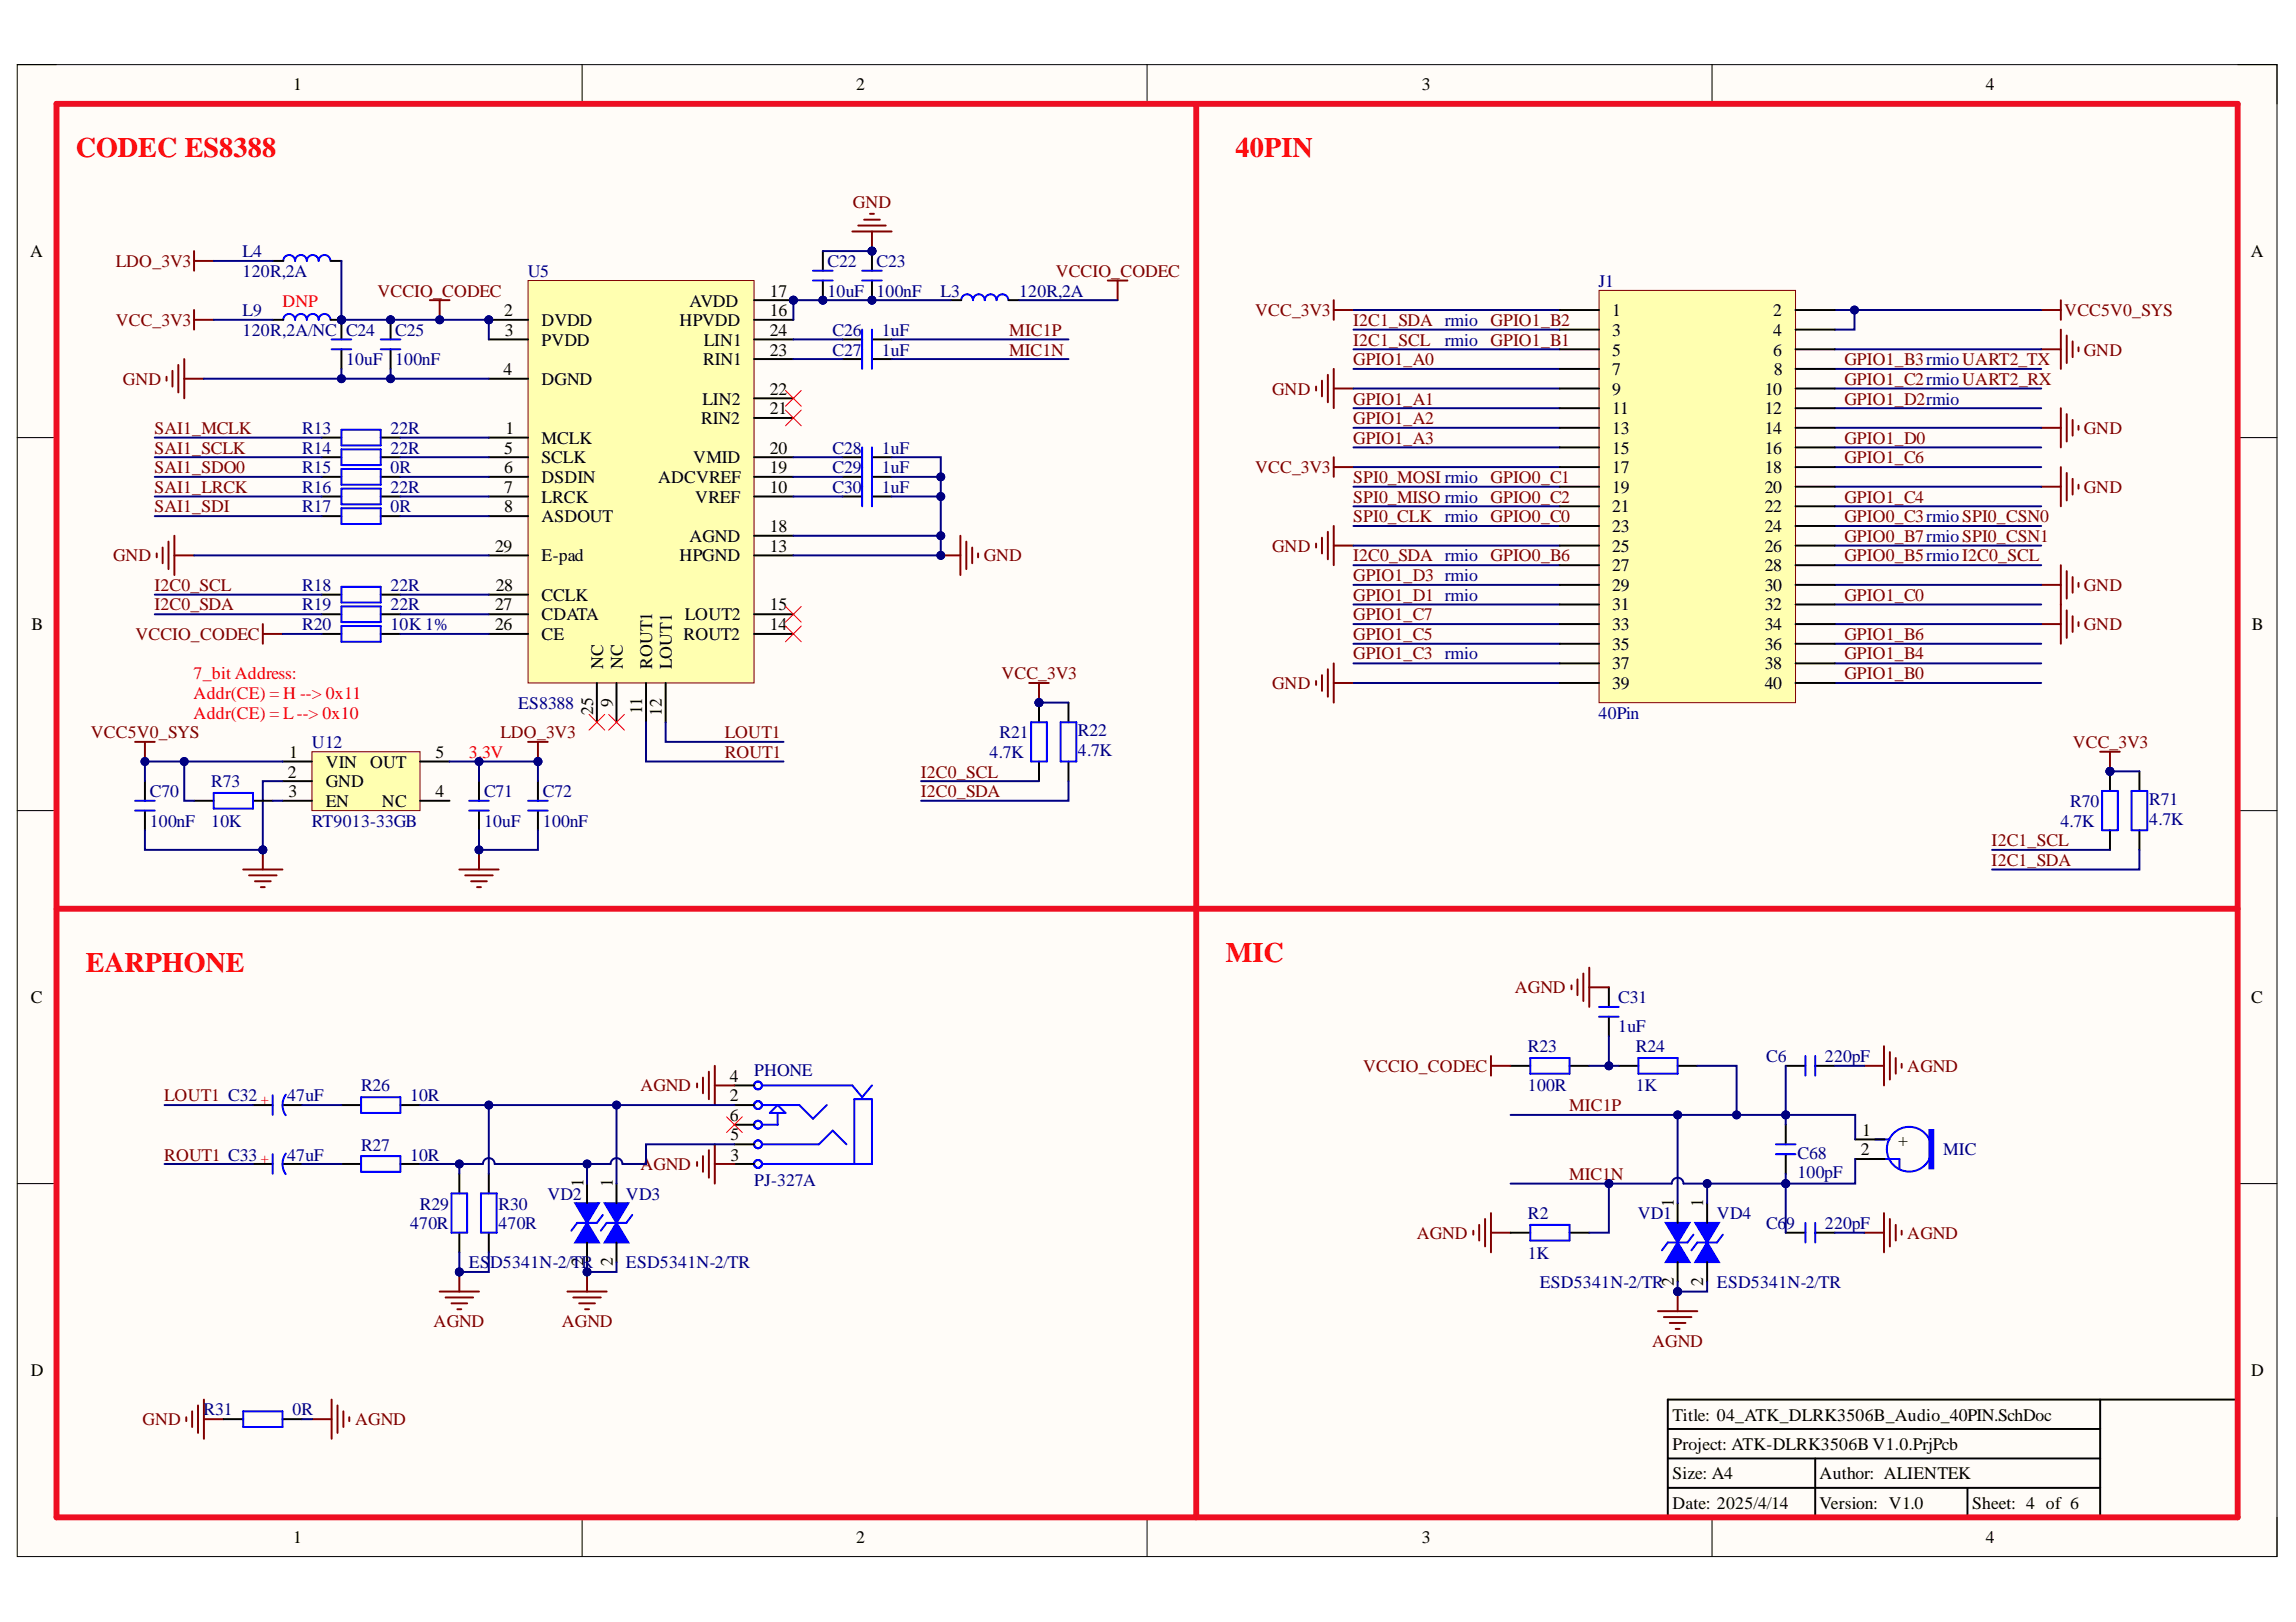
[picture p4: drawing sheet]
<svg xmlns="http://www.w3.org/2000/svg" width="297mm" height="210mm" viewBox="0 0 297 210" stroke-linecap="round" stroke-linejoin="round" font-family="sans-serif">
<defs><g id="words">
<g font-size="3.6" fill="#f00">
<text x="9.8" y="20.3">CODEC ES8388</text>
<text x="159.8" y="20.3">40PIN</text>
<text x="11.1" y="125.8">EARPHONE</text>
<text x="158.6" y="124.5">MIC</text>
</g>
<g font-size="2.3">
<text x="37.9" y="11.7">1</text>
<text x="110.8" y="11.7">2</text>
<text x="184" y="11.7">3</text>
<text x="256.9" y="11.7">4</text>
<text x="3.9" y="33.3">A</text>
<text x="291.2" y="33.3">A</text>
<text x="65.2" y="40.9">2</text>
<text x="89.2" y="39.7">AVDD</text>
<text x="99.6" y="40.9">16</text>
<text x="99.6" y="38.4">17</text>
<text x="208.6" y="40.9">1</text>
<text x="229.4" y="40.9">2</text>
<text x="65.3" y="43.5">3</text>
<text x="70.1" y="42.2">DVDD</text>
<text x="70.1" y="44.7">PVDD</text>
<text x="87.9" y="42.2">HPVDD</text>
<text x="91" y="47.3">RIN1</text>
<text x="91.1" y="44.7">LIN1</text>
<text x="99.6" y="46">23</text>
<text x="99.6" y="43.5">24</text>
<text x="208.6" y="43.5">3</text>
<text x="208.6" y="46">5</text>
<text x="229.4" y="43.5">4</text>
<text x="229.4" y="46">6</text>
<text x="65.2" y="48.5">4</text>
<text x="70.1" y="49.8">DGND</text>
<text x="90.9" y="52.3">LIN2</text>
<text x="99.6" y="53.6">21</text>
<text x="99.6" y="51.1">22</text>
<text x="208.6" y="48.5">7</text>
<text x="208.6" y="51.1">9</text>
<text x="208.6" y="53.6">11</text>
<text x="228.3" y="51.1">10</text>
<text x="228.3" y="53.6">12</text>
<text x="229.5" y="48.5">8</text>
<text x="65.2" y="58.7">5</text>
<text x="65.4" y="56.2">1</text>
<text x="70.1" y="60">SCLK</text>
<text x="70.1" y="57.4">MCLK</text>
<text x="89.7" y="60">VMID</text>
<text x="90.7" y="54.9">RIN2</text>
<text x="99.6" y="58.7">20</text>
<text x="208.6" y="56.2">13</text>
<text x="208.6" y="58.7">15</text>
<text x="228.3" y="56.2">14</text>
<text x="228.3" y="58.7">16</text>
<text x="65.2" y="61.2">6</text>
<text x="65.2" y="63.8">7</text>
<text x="70.1" y="62.5">DSDIN</text>
<text x="70.1" y="65">LRCK</text>
<text x="85.1" y="62.5">ADCVREF</text>
<text x="90" y="65">VREF</text>
<text x="99.6" y="63.8">10</text>
<text x="99.6" y="61.2">19</text>
<text x="208.6" y="61.2">17</text>
<text x="208.6" y="63.8">19</text>
<text x="228.3" y="61.2">18</text>
<text x="228.3" y="63.8">20</text>
<text x="64.1" y="71.4">29</text>
<text x="65.2" y="66.3">8</text>
<text x="70.1" y="67.6">ASDOUT</text>
<text x="89.2" y="70.1">AGND</text>
<text x="99.6" y="71.4">13</text>
<text x="99.6" y="68.8">18</text>
<text x="208.6" y="66.3">21</text>
<text x="208.6" y="68.8">23</text>
<text x="208.6" y="71.4">25</text>
<text x="228.3" y="66.3">22</text>
<text x="228.3" y="68.8">24</text>
<text x="228.3" y="71.4">26</text>
<text x="64.1" y="76.5">28</text>
<text x="70.1" y="77.7">CCLK</text>
<text x="70.1" y="72.6">E-pad</text>
<text x="87.9" y="72.6">HPGND</text>
<text x="208.6" y="73.9">27</text>
<text x="208.6" y="76.5">29</text>
<text x="228.3" y="73.9">28</text>
<text x="228.3" y="76.5">30</text>
<text x="4.1" y="81.5">B</text>
<text x="64.1" y="81.5">26</text>
<text x="64.1" y="79">27</text>
<text x="70.1" y="82.8">CE</text>
<text x="70.1" y="80.3">CDATA</text>
<text x="88.4" y="82.8">ROUT2</text>
<text x="88.6" y="80.3">LOUT2</text>
<text x="99.6" y="81.5">14</text>
<text x="99.6" y="79">15</text>
<text x="208.6" y="79">31</text>
<text x="208.6" y="81.5">33</text>
<text x="228.3" y="79">32</text>
<text x="228.3" y="81.5">34</text>
<text x="291.3" y="81.5">B</text>
<text x="78" y="86.6" transform="rotate(-90 78 86.6)">NC</text>
<text x="80.6" y="86.6" transform="rotate(-90 80.6 86.6)">NC</text>
<text x="84.4" y="86.6" transform="rotate(-90 84.4 86.6)">ROUT1</text>
<text x="86.9" y="86.6" transform="rotate(-90 86.9 86.6)">LOUT1</text>
<text x="208.6" y="84.1">35</text>
<text x="208.6" y="86.6">37</text>
<text x="208.6" y="89.2">39</text>
<text x="228.3" y="84.1">36</text>
<text x="228.3" y="86.6">38</text>
<text x="228.3" y="89.2">40</text>
<text x="76.7" y="92.5" transform="rotate(-90 76.7 92.5)">25</text>
<text x="79.3" y="91.5" transform="rotate(-90 79.3 91.5)">9</text>
<text x="83.1" y="92.4" transform="rotate(-90 83.1 92.4)">11</text>
<text x="85.6" y="92.6" transform="rotate(-90 85.6 92.6)">12</text>
<text x="37.2" y="100.6">2</text>
<text x="37.4" y="98.1">1</text>
<text x="42.1" y="99.4">VIN</text>
<text x="42.1" y="101.9">GND</text>
<text x="47.9" y="99.4">OUT</text>
<text x="56.4" y="98.1">5</text>
<text x="37.3" y="103.2">3</text>
<text x="42.1" y="104.4">EN</text>
<text x="49.4" y="104.4">NC</text>
<text x="56.4" y="103.2">4</text>
<text x="4" y="129.8">C</text>
<text x="291.3" y="129.8">C</text>
<text x="94.4" y="142.5">2</text>
<text x="94.4" y="140">4</text>
<text x="94.4" y="145">6</text>
<text x="94.5" y="147.6">5</text>
<text x="240.7" y="149.5">2</text>
<text x="240.9" y="147">1</text>
<text x="245.6" y="148.2">+</text>
<text x="75.5" y="153.7" transform="rotate(-90 75.5 153.7)">1</text>
<text x="79.3" y="153.7" transform="rotate(-90 79.3 153.7)">1</text>
<text x="94.5" y="150.2">3</text>
<text x="216.5" y="156.2" transform="rotate(-90 216.5 156.2)">1</text>
<text x="220.3" y="156.2" transform="rotate(-90 220.3 156.2)">1</text>
<text x="75.5" y="163.9" transform="rotate(-90 75.5 163.9)">2</text>
<text x="79.3" y="163.9" transform="rotate(-90 79.3 163.9)">2</text>
<text x="216.5" y="166.4" transform="rotate(-90 216.5 166.4)">2</text>
<text x="220.3" y="166.4" transform="rotate(-90 220.3 166.4)">2</text>
<text x="4" y="178.1">D</text>
<text x="291.3" y="178.1">D</text>
<text x="216.4" y="183.8">Title: 04_ATK_DLRK3506B_Audio_40PIN.SchDoc</text>
<text x="216.4" y="191.5">Size: A4</text>
<text x="216.4" y="187.7">Project: ATK-DLRK3506B V1.0.PrjPcb</text>
<text x="235.4" y="191.5">Author: ALIENTEK</text>
<text x="216.4" y="195.3">Date: 2025/4/14</text>
<text x="235.4" y="195.3">Version: V1.0</text>
<text x="255.1" y="195.3">Sheet: 4 of 6</text>
<text x="37.9" y="199.7">1</text>
<text x="110.8" y="199.7">2</text>
<text x="184" y="199.7">3</text>
<text x="256.9" y="199.7">4</text>
</g>
<g font-size="2.3" fill="#800000">
<text x="110.3" y="26.9">GND</text>
<text x="15" y="34.6">LDO_3V3</text>
<text x="136.6" y="35.9">VCCIO_CODEC</text>
<text x="48.8" y="38.4">VCCIO_CODEC</text>
<text x="162.4" y="40.9">VCC_3V3</text>
<text x="267.1" y="40.9">VCC5V0_SYS</text>
<text x="15" y="42.2">VCC_3V3</text>
<text x="130.6" y="43.5">MIC1P</text>
<text x="130.6" y="46">MIC1N</text>
<text x="175.1" y="42.2">I2C1_SDA rmio</text>
<text x="175.1" y="44.7">I2C1_SCL</text>
<text x="175.1" y="47.3">GPIO1_A0</text>
<text x="192.8" y="42.2">GPIO1_B2</text>
<text x="192.8" y="44.7">GPIO1_B1</text>
<text x="238.6" y="47.3">GPIO1_B3rmioUART2_TX</text>
<text x="269.6" y="46">GND</text>
<text x="15.9" y="49.8">GND</text>
<text x="164.6" y="51.1">GND</text>
<text x="175.1" y="52.3">GPIO1_A1</text>
<text x="238.6" y="52.3">GPIO1_D2rmio</text>
<text x="238.6" y="49.8">GPIO1_C2rmioUART2_RX</text>
<text x="20" y="56.2">SAI1_MCLK</text>
<text x="20" y="58.7">SAI1_SCLK</text>
<text x="175.1" y="54.9">GPIO1_A2</text>
<text x="175.1" y="57.4">GPIO1_A3</text>
<text x="238.6" y="57.4">GPIO1_D0</text>
<text x="238.6" y="60">GPIO1_C6</text>
<text x="269.6" y="56.2">GND</text>
<text x="20" y="63.8">SAI1_LRCK</text>
<text x="20" y="61.2">SAI1_SDO0</text>
<text x="162.4" y="61.2">VCC_3V3</text>
<text x="175.1" y="65">SPI0_MISO rmio</text>
<text x="175.1" y="62.5">SPI0_MOSI rmio</text>
<text x="192.8" y="62.5">GPIO0_C1</text>
<text x="192.8" y="65">GPIO0_C2</text>
<text x="238.6" y="65">GPIO1_C4</text>
<text x="269.6" y="63.8">GND</text>
<text x="20" y="66.3">SAI1_SDI</text>
<text x="164.6" y="71.4">GND</text>
<text x="175.1" y="67.6">SPI0_CLK</text>
<text x="192.8" y="67.6">GPIO0_C0</text>
<text x="238.6" y="70.1">GPIO0_B7rmioSPI0_CSN1</text>
<text x="238.6" y="67.6">GPIO0_C3rmioSPI0_CSN0</text>
<text x="14.6" y="72.6">GND</text>
<text x="20" y="76.5">I2C0_SCL</text>
<text x="127.3" y="72.6">GND</text>
<text x="175.1" y="72.6">I2C0_SDA rmio</text>
<text x="175.1" y="75.2">GPIO1_D3 rmio</text>
<text x="175.1" y="77.7">GPIO1_D1 rmio</text>
<text x="192.8" y="72.6">GPIO0_B6</text>
<text x="238.6" y="77.7">GPIO1_C0</text>
<text x="238.6" y="72.6">GPIO0_B5rmioI2C0_SCL</text>
<text x="269.6" y="76.5">GND</text>
<text x="17.5" y="82.8">VCCIO_CODEC</text>
<text x="20" y="79">I2C0_SDA</text>
<text x="175.1" y="80.3">GPIO1_C7</text>
<text x="175.1" y="82.8">GPIO1_C5</text>
<text x="238.6" y="82.8">GPIO1_B6</text>
<text x="269.6" y="81.5">GND</text>
<text x="129.6" y="87.9">VCC_3V3</text>
<text x="164.6" y="89.2">GND</text>
<text x="175.1" y="85.3">GPIO1_C3 rmio</text>
<text x="238.6" y="85.3">GPIO1_B4</text>
<text x="238.6" y="87.9">GPIO1_B0</text>
<text x="11.8" y="95.6">VCC5V0_SYS</text>
<text x="64.7" y="95.6">LDO_3V3</text>
<text x="93.8" y="95.6">LOUT1</text>
<text x="93.8" y="98.1">ROUT1</text>
<text x="119.1" y="100.6">I2C0_SCL</text>
<text x="268.2" y="96.8">VCC_3V3</text>
<text x="119.1" y="103.2">I2C0_SDA</text>
<text x="257.7" y="109.5">I2C1_SCL</text>
<text x="257.7" y="112.1">I2C1_SDA</text>
<text x="196" y="128.5">AGND</text>
<text x="21.2" y="142.5">LOUT1 C32</text>
<text x="82.8" y="141.2">AGND</text>
<text x="176.3" y="138.7">VCCIO_CODEC</text>
<text x="203" y="143.8">MIC1P</text>
<text x="246.8" y="138.7">AGND</text>
<text x="21.2" y="150.2">ROUT1 C33</text>
<text x="82.8" y="151.5">AGND</text>
<text x="203" y="152.7">MIC1N</text>
<text x="183.3" y="160.3">AGND</text>
<text x="246.8" y="160.3">AGND</text>
<text x="56.1" y="171.8">AGND</text>
<text x="72.7" y="171.8">AGND</text>
<text x="213.7" y="174.3">AGND</text>
<text x="18.4" y="184.4">GND</text>
<text x="45.9" y="184.4">AGND</text>
</g>
<g font-size="2.3" fill="#000080">
<text x="31.4" y="33.3">L4</text>
<text x="31.4" y="35.9">120R,2A</text>
<text x="68.3" y="35.9">U5</text>
<text x="107" y="34.6">C22</text>
<text x="113.4" y="34.6">C23</text>
<text x="31.4" y="40.9">L9</text>
<text x="107" y="38.4">10uF</text>
<text x="113.4" y="38.4">100nF</text>
<text x="121.7" y="38.4">L3</text>
<text x="131.8" y="38.4">120R,2A</text>
<text x="206.8" y="37.1">J1</text>
<text x="31.4" y="43.5">120R,2A/NC</text>
<text x="44.8" y="43.5">C24</text>
<text x="44.8" y="47.3">10uF</text>
<text x="51.1" y="43.5">C25</text>
<text x="51.1" y="47.3">100nF</text>
<text x="107.7" y="43.5">C26</text>
<text x="107.7" y="46">C27</text>
<text x="114.1" y="43.5">1uF</text>
<text x="114.1" y="46">1uF</text>
<text x="186.9" y="44.7">rmio</text>
<text x="39.1" y="56.2">R13</text>
<text x="39.1" y="58.7">R14</text>
<text x="50.5" y="56.2">22R</text>
<text x="50.5" y="58.7">22R</text>
<text x="107.7" y="58.7">C28</text>
<text x="114.1" y="58.7">1uF</text>
<text x="39.1" y="61.2">R15</text>
<text x="39.1" y="63.8">R16</text>
<text x="50.5" y="61.2">0R</text>
<text x="50.5" y="63.8">22R</text>
<text x="107.7" y="61.2">C29</text>
<text x="107.7" y="63.8">C30</text>
<text x="114.1" y="61.2">1uF</text>
<text x="114.1" y="63.8">1uF</text>
<text x="39.1" y="66.3">R17</text>
<text x="50.5" y="66.3">0R</text>
<text x="186.9" y="67.6">rmio</text>
<text x="39.1" y="76.5">R18</text>
<text x="50.5" y="76.5">22R</text>
<text x="39.1" y="79">R19</text>
<text x="39.1" y="81.5">R20</text>
<text x="50.5" y="79">22R</text>
<text x="50.5" y="81.5">10K 1%</text>
<text x="67" y="91.8">ES8388</text>
<text x="129.3" y="95.6">R21</text>
<text x="139.5" y="95.3">R22</text>
<text x="206.8" y="93">40Pin</text>
<text x="27.3" y="101.9">R73</text>
<text x="40.4" y="96.8">U12</text>
<text x="128" y="98.1">4.7K</text>
<text x="139.5" y="97.8">4.7K</text>
<text x="19.4" y="103.2">C70</text>
<text x="19.4" y="107">100nF</text>
<text x="27.3" y="107">10K</text>
<text x="40.4" y="107">RT9013-33GB</text>
<text x="62.6" y="103.2">C71</text>
<text x="62.6" y="107">10uF</text>
<text x="70.2" y="103.2">C72</text>
<text x="70.2" y="107">100nF</text>
<text x="266.6" y="107">4.7K</text>
<text x="267.8" y="104.4">R70</text>
<text x="278.1" y="104.2">R71</text>
<text x="278.1" y="106.7">4.7K</text>
<text x="209.3" y="129.8">C31</text>
<text x="197.7" y="136.2">R23</text>
<text x="209.3" y="133.6">1uF</text>
<text x="211.6" y="136.2">R24</text>
<text x="228.5" y="137.4">C6</text>
<text x="236.1" y="137.4">220pF</text>
<text x="37.1" y="142.5">47uF</text>
<text x="46.7" y="141.2">R26</text>
<text x="53.1" y="142.5">10R</text>
<text x="97.6" y="139.2">PHONE</text>
<text x="197.7" y="141.2">100R</text>
<text x="211.6" y="141.2">1K</text>
<text x="46.7" y="148.9">R27</text>
<text x="232.5" y="149.9">C68</text>
<text x="251.4" y="149.5">MIC</text>
<text x="37.1" y="150.2">47uF</text>
<text x="53.1" y="150.2">10R</text>
<text x="70.8" y="155.3">VD2</text>
<text x="81" y="155.3">VD3</text>
<text x="97.6" y="153.5">PJ-327A</text>
<text x="232.5" y="152.5">100pF</text>
<text x="53.1" y="159.1">470R</text>
<text x="54.3" y="156.5">R29</text>
<text x="64.5" y="156.5">R30</text>
<text x="64.5" y="159.1">470R</text>
<text x="197.7" y="157.8">R2</text>
<text x="211.9" y="157.8">VD1</text>
<text x="222.1" y="157.8">VD4</text>
<text x="228.5" y="159.1">C6</text>
<text x="231.1" y="159.1">9</text>
<text x="236.1" y="159.1">220pF</text>
<text x="60.7" y="164.1">ESD5341N-2/TR</text>
<text x="81" y="164.1">ESD5341N-2/TR</text>
<text x="197.7" y="162.9">1K</text>
<text x="199.2" y="166.7">ESD5341N-2/TR</text>
<text x="222.1" y="166.7">ESD5341N-2/TR</text>
<text x="26.3" y="183.2">R31</text>
<text x="37.8" y="183.2">0R</text>
</g>
<g font-size="2.3" fill="#f00">
<text x="36.6" y="39.7">DNP</text>
<text x="25" y="87.9">7_bit Address:</text>
<text x="25" y="90.5">Addr(CE) = H --&gt; 0x11</text>
<text x="25" y="93">Addr(CE) = L--&gt; 0x10</text>
<text x="60.7" y="98.1">3.3V</text>
</g>
<g font-size="1.9" fill="#f00">
<text x="33.8" y="142.9">+</text>
<text x="33.8" y="150.5">+</text>
</g>
</g></defs>
<path d="M2.2 8.4h292.4v193h-292.4z" fill-rule="evenodd" fill="#fffcf8"/>
<path d="M2.2 8.4h292.4v193h-292.4z" fill="none" stroke="#000" stroke-width=".13"/>
<path d="M7.3 13.4h282.2v183h-282.2z" fill-rule="evenodd" fill="#fffcf8"/>
<g fill="none" stroke="#000" stroke-width=".13">
<path d="M2.2 8.4h5.1M7.3 13.4h282.2v183h-282.2zM75.3 8.4v5M148.4 8.4v5M221.5 8.4v5M289.5 8.4h5.1v5M2.2 56.6h5.1M289.5 56.6h5.1M2.2 104.9h5.1M289.5 104.9h5.1M2.2 153.2h5.1M289.5 153.2h5.1"/>
<path d="M75.3 196.4v5M148.4 196.4v5M221.5 196.4v5M294.6 196.4v5"/>
</g>
<path d="M215.8 181.1h73.7v15.3h-73.7zM215.8 188.7h55.9M215.8 192.5h55.9M215.8 184.9h55.9M234.8 188.7v7.7M254.5 192.5v3.9M271.7 181.1v15.3" fill="none" stroke="#000" stroke-width=".25"/>
<path d="M7.3 13.4h282.2v183h-282.2zM7.3 117.6h282.2" fill="none" stroke="#ee0e22" stroke-width=".76"/>
<path d="M24.1 183.4v.5M24.9 182.6v2.1M25.6 181.9v3.5M26.4 183.7h2.5M26.4 181.1v5.1M40.4 183.7h2.5M42.9 181.1v5.1M43.7 181.9v3.5M44.4 182.6v2.1M45.2 183.4v.5" fill="none" stroke="#800000" stroke-width=".25"/>
<circle cx="63.2" cy="41.4" r=".51" fill="#000080"/>
<circle cx="63.2" cy="41.4" r=".51" fill="none" stroke="#000080" stroke-width=".13"/>
<circle cx="102.6" cy="38.8" r=".51" fill="#000080"/>
<circle cx="102.6" cy="38.8" r=".51" fill="none" stroke="#000080" stroke-width=".13"/>
<path d="M68.3 36.3h29.3v52.1h-29.3z" fill-rule="evenodd" fill="#ffffb0"/>
<path d="M68.3 36.3h29.3v52.1h-29.3z" fill="none" stroke="#800000" stroke-width=".13"/>
<path d="M63.2 41.4h5.1" fill="none" stroke="#000" stroke-width=".25"/>
<circle cx="63.2" cy="41.4" r=".51" fill="#000080"/>
<circle cx="63.2" cy="41.4" r=".51" fill="none" stroke="#000080" stroke-width=".13"/>
<g fill="none" stroke="#000" stroke-width=".25">
<path d="M97.6 38.8h5M63.2 43.9h5.1M63.2 49h5.1M63.2 59.2h5.1M97.6 41.4h5M63.2 61.7h5.1M63.2 64.3h5.1M63.2 66.8h5.1M97.6 64.3h5M97.6 71.9h5M97.6 79.5h5M79.8 88.4v5.1"/>
<path d="M83.6 88.4v5.1M86.1 88.4v5.1M97.6 82h5"/>
</g>
<circle cx="102.6" cy="38.8" r=".51" fill="#000080"/>
<circle cx="102.6" cy="38.8" r=".51" fill="none" stroke="#000080" stroke-width=".13"/>
<g fill="none" stroke="#000" stroke-width=".25">
<path d="M35.3 33.8h1.3M42.8 33.8h1.4M63.2 56.6h5.1M97.6 59.2h5M97.6 54.1h5M97.6 51.5h5M97.6 46.5h5M97.6 43.9h5M63.2 79.5h5.1M63.2 77h5.1M63.2 71.9h5.1M97.6 69.3h5"/>
<path d="M97.6 61.7h5M63.2 82h5.1M77.2 88.4v5.1"/>
</g>
<path d="M36.6 33.8a.76 .76 0 0 1 .8-.8 .76 .76 0 0 1 .8 .8 .76 .76 0 0 1 .7-.8 .76 .76 0 0 1 .8 .8 .76 .76 0 0 1 .8-.8 .76 .76 0 0 1 .7 .8 .76 .76 0 0 1 .8-.8 .76 .76 0 0 1 .7 .8" fill="none" stroke="#00f" stroke-width=".25"/>
<g fill="none" stroke="#800000" stroke-width=".25">
<path d="M21.5 48.8v.5M22.3 48v2M23.1 47.2v3.6M23.8 46.5v5M23.8 49h2.6M20.3 71.6v.5M21 70.9v2M21.8 70.1v3.5M22.6 69.3v5.1M22.6 71.9h2.5M121.7 71.9h2.5M124.2 69.3v5.1"/>
<path d="M125 70.1v3.5M125.8 70.9v2M126.5 71.6v.5"/>
</g>
<path d="M76.2 92.4l2 2.1M78.2 92.4l-2 2.1M78.7 92.4l2.1 2.1M80.8 92.4l-2.1 2.1" fill="none" stroke="#f00" stroke-width=".13"/>
<circle cx="121.7" cy="71.9" r=".51" fill="#000080"/>
<circle cx="121.7" cy="71.9" r=".51" fill="none" stroke="#000080" stroke-width=".13"/>
<path d="M110.3 30h5.1M111 29.2h3.6M111.8 28.4h2M112.6 27.7h.5M112.8 30v2.5" fill="none" stroke="#800000" stroke-width=".25"/>
<circle cx="112.8" cy="32.5" r=".51" fill="#000080"/>
<circle cx="112.8" cy="32.5" r=".51" fill="none" stroke="#000080" stroke-width=".13"/>
<path d="M124.4 38.8a.76 .76 0 0 1 .7-.7 .76 .76 0 0 1 .8 .7 .76 .76 0 0 1 .7-.7 .76 .76 0 0 1 .8 .7 .76 .76 0 0 1 .8-.7 .76 .76 0 0 1 .7 .7 .76 .76 0 0 1 .8-.7 .76 .76 0 0 1 .8 .7" fill="none" stroke="#00f" stroke-width=".25"/>
<path d="M123 38.8h1.4M130.5 38.8h1.4" fill="none" stroke="#000" stroke-width=".25"/>
<path d="M75.9 158.3l1.6 2.5h-3.1z" fill="#00f"/>
<path d="M75.9 158.3l1.6 2.5h-3.1zM78 157.2l-.8 1.1h-2.5l-.8 1" fill="none" stroke="#00f" stroke-width=".25"/>
<path d="M74.4 155.7h3.1l-1.6 2.6z" fill="#00f"/>
<path d="M35.3 141.7v2.6M35.3 149.4v2.5M37 141.7a2.28 2.28 0 0 0 0 2.6M37 149.3a2.28 2.28 0 0 0 0 2.6M74.4 155.7h3.1l-1.6 2.6z" fill="none" stroke="#00f" stroke-width=".25"/>
<path d="M32.7 143h2.6M32.7 150.6h2.6M36.5 143h2.6M36.5 150.6h2.6M75.9 153.2v2.5M75.9 160.8v2.5" fill="none" stroke="#000" stroke-width=".25"/>
<path d="M79.8 158.3l1.5 2.5h-3.1z" fill="#00f"/>
<path d="M79.8 158.3l1.5 2.5h-3.1zM81.8 157.2l-.8 1.1h-2.5l-.8 1" fill="none" stroke="#00f" stroke-width=".25"/>
<path d="M78.2 155.7h3.1l-1.5 2.6z" fill="#00f"/>
<path d="M78.2 155.7h3.1l-1.5 2.6z" fill="none" stroke="#00f" stroke-width=".25"/>
<path d="M79.8 153.2v2.5M79.8 160.8v2.5" fill="none" stroke="#000" stroke-width=".25"/>
<path d="M25.1 40.1v2.6M25.1 41.4h2.5" fill="none" stroke="#800000" stroke-width=".25"/>
<circle cx="50.5" cy="41.4" r=".51" fill="#000080"/>
<circle cx="50.5" cy="41.4" r=".51" fill="none" stroke="#000080" stroke-width=".13"/>
<path d="M50.5 41.4v2.5" fill="none" stroke="#000" stroke-width=".25"/>
<circle cx="50.5" cy="41.4" r=".51" fill="#000080"/>
<circle cx="50.5" cy="41.4" r=".51" fill="none" stroke="#000080" stroke-width=".13"/>
<path d="M50.5 45.2v2.5" fill="none" stroke="#000" stroke-width=".25"/>
<path d="M49.3 45.2h2.5M49.3 43.9h2.5" fill="none" stroke="#00f" stroke-width=".25"/>
<circle cx="44.2" cy="41.4" r=".51" fill="#000080"/>
<circle cx="44.2" cy="41.4" r=".51" fill="none" stroke="#000080" stroke-width=".13"/>
<path d="M44.2 41.4v2.5" fill="none" stroke="#000" stroke-width=".25"/>
<circle cx="44.2" cy="41.4" r=".51" fill="#000080"/>
<circle cx="44.2" cy="41.4" r=".51" fill="none" stroke="#000080" stroke-width=".13"/>
<g fill="none" stroke="#000" stroke-width=".25">
<path d="M41.6 56.6h2.6M41.6 59.2h2.6M44.2 45.2v2.5M49.3 56.6h2.5M49.3 59.2h2.5M41.6 61.7h2.6M41.6 64.3h2.6M41.6 66.8h2.6M41.6 77h2.6M41.6 79.5h2.6M49.3 61.7h2.5M49.3 64.3h2.5"/>
<path d="M49.3 66.8h2.5M49.3 77h2.5M49.3 79.5h2.5M41.6 82h2.6M49.3 82h2.5"/>
</g>
<path d="M42.9 45.2h2.5M42.9 43.9h2.5M44.2 55.6h5.1v2h-5.1zM44.2 58.2h5.1v2h-5.1zM44.2 60.7h5.1v2h-5.1zM44.2 63.2h5.1v2.1h-5.1zM44.2 65.8h5.1v2h-5.1zM44.2 75.9h5.1v2.1h-5.1zM44.2 78.5h5.1v2h-5.1zM44.2 81h5.1v2.1h-5.1z" fill="none" stroke="#00f" stroke-width=".25"/>
<circle cx="106.5" cy="38.8" r=".51" fill="#000080"/>
<circle cx="106.5" cy="38.8" r=".51" fill="none" stroke="#000080" stroke-width=".13"/>
<path d="M106.5 32.5v2.5M106.5 36.3v2.5" fill="none" stroke="#000" stroke-width=".25"/>
<circle cx="106.5" cy="38.8" r=".51" fill="#000080"/>
<circle cx="106.5" cy="38.8" r=".51" fill="none" stroke="#000080" stroke-width=".13"/>
<path d="M105.2 36.3h2.5M105.2 35h2.5" fill="none" stroke="#00f" stroke-width=".25"/>
<circle cx="112.8" cy="32.5" r=".51" fill="#000080"/>
<circle cx="112.8" cy="32.5" r=".51" fill="none" stroke="#000080" stroke-width=".13"/>
<circle cx="112.8" cy="38.8" r=".51" fill="#000080"/>
<circle cx="112.8" cy="38.8" r=".51" fill="none" stroke="#000080" stroke-width=".13"/>
<path d="M112.8 32.5v2.5" fill="none" stroke="#000" stroke-width=".25"/>
<circle cx="112.8" cy="32.5" r=".51" fill="#000080"/>
<circle cx="112.8" cy="32.5" r=".51" fill="none" stroke="#000080" stroke-width=".13"/>
<path d="M112.8 36.3v2.5" fill="none" stroke="#000" stroke-width=".25"/>
<circle cx="112.8" cy="38.8" r=".51" fill="#000080"/>
<circle cx="112.8" cy="38.8" r=".51" fill="none" stroke="#000080" stroke-width=".13"/>
<path d="M111.5 36.3h2.6M111.5 35h2.6M111.5 42.7v5M111.5 57.9v7.6M112.8 42.7v5M112.8 57.9v7.6M46.7 142h5.1v2h-5.1zM46.7 149.6h5.1v2h-5.1zM58.4 154.4h2v5.1h-2zM62.2 154.4h2.1v5.1h-2.1zM31.5 182.6h5v2.1h-5z" fill="none" stroke="#00f" stroke-width=".25"/>
<g fill="none" stroke="#000" stroke-width=".25">
<path d="M109 43.9h2.5M109 46.5h2.5M109 59.2h2.5M112.8 43.9h2.6M112.8 46.5h2.6M112.8 59.2h2.6M109 61.7h2.5M109 64.3h2.5M112.8 61.7h2.6M112.8 64.3h2.6M44.2 143h2.5M44.2 150.6h2.5"/>
<path d="M51.8 143h2.5M51.8 150.6h2.5M59.4 151.9v2.5M59.4 159.5v2.6M63.2 151.9v2.5M63.2 159.5v2.6M28.9 183.7h2.6M36.5 183.7h2.6"/>
</g>
<path d="M55.6 38.8h2.6M56.9 38.8v2.6" fill="none" stroke="#800000" stroke-width=".25"/>
<circle cx="56.9" cy="41.4" r=".51" fill="#000080"/>
<circle cx="56.9" cy="41.4" r=".51" fill="none" stroke="#000080" stroke-width=".13"/>
<g fill="none" stroke="#800000" stroke-width=".25">
<path d="M172.5 38.8v2.6M266.6 38.9v2.5M170.3 50v.5M171 49.3v2M171.8 48.5v3.6M172.5 40.1h2.6M172.5 47.7v5.1M172.5 59.2v2.5M172.5 50.3h2.6M264.1 40.1h2.5M264.1 55.4h2.5M264.1 45.2h2.5"/>
<path d="M266.6 42.7v5M266.6 52.8v5.1M267.4 43.4v3.6M267.4 53.6v3.5M268.1 44.2v2M268.1 54.3v2.1M268.9 45v.5M268.9 55.1v.5M170.3 70.3v.6M171 69.6v2M171.8 68.8v3.6M172.5 68.1v5"/>
<path d="M172.5 60.4h2.6M172.5 70.6h2.6M264.1 63h2.5M264.1 75.7h2.5M266.6 60.4v5.1M266.6 73.1v10.2M267.4 61.2v3.6M267.4 73.9v3.6M267.4 79v3.5M268.1 62v2M268.1 74.7v2M268.1 79.7v2.1"/>
<path d="M268.9 62.7v.5M268.9 75.4v.5M34 80.8v2.5M34 82h2.5M170.3 88.1v.5M171 87.4v2M171.8 86.6v3.6M172.5 85.8v5.1M172.5 88.4h2.6M264.1 80.8h2.5M268.9 80.5v.5"/>
</g>
<path d="M101.6 50.5l2.1 2.1M101.6 53.1l2.1 2M103.7 50.5l-2.1 2.1M103.7 53.1l-2.1 2M101.6 78.5l2.1 2M103.7 78.5l-2.1 2M101.6 81l2.1 2.1M103.7 81l-2.1 2.1" fill="none" stroke="#f00" stroke-width=".13"/>
<path d="M154.8 13.4v183" fill="none" stroke="#ee0e22" stroke-width=".76"/>
<circle cx="134.4" cy="90.9" r=".51" fill="#000080"/>
<circle cx="134.4" cy="90.9" r=".51" fill="none" stroke="#000080" stroke-width=".13"/>
<path d="M134.4 90.9v2.6M134.4 98.5v2.6" fill="none" stroke="#000" stroke-width=".25"/>
<circle cx="134.4" cy="90.9" r=".51" fill="#000080"/>
<circle cx="134.4" cy="90.9" r=".51" fill="none" stroke="#000080" stroke-width=".13"/>
<path d="M133.4 93.5h2v5h-2zM137.2 93.5h2v5h-2z" fill="none" stroke="#00f" stroke-width=".25"/>
<path d="M138.2 90.9v2.6M138.2 98.5v2.6" fill="none" stroke="#000" stroke-width=".25"/>
<path d="M133.1 88.4h2.6M134.4 88.4v2.5" fill="none" stroke="#800000" stroke-width=".25"/>
<circle cx="134.4" cy="90.9" r=".51" fill="#000080"/>
<circle cx="134.4" cy="90.9" r=".51" fill="none" stroke="#000080" stroke-width=".13"/>
<circle cx="273" cy="99.8" r=".51" fill="#000080"/>
<circle cx="273" cy="99.8" r=".51" fill="none" stroke="#000080" stroke-width=".13"/>
<path d="M273 99.8v2.6M273 107.4v2.6" fill="none" stroke="#000" stroke-width=".25"/>
<circle cx="273" cy="99.8" r=".51" fill="#000080"/>
<circle cx="273" cy="99.8" r=".51" fill="none" stroke="#000080" stroke-width=".13"/>
<path d="M272 102.4h2v5h-2zM275.8 102.4h2v5h-2z" fill="none" stroke="#00f" stroke-width=".25"/>
<path d="M276.8 99.8v2.6M276.8 107.4v2.6" fill="none" stroke="#000" stroke-width=".25"/>
<path d="M271.7 97.3h2.5M273 97.3v2.5" fill="none" stroke="#800000" stroke-width=".25"/>
<circle cx="273" cy="99.8" r=".51" fill="#000080"/>
<circle cx="273" cy="99.8" r=".51" fill="none" stroke="#000080" stroke-width=".13"/>
<path d="M73.4 167.1h5.1M74.2 167.9h3.5M74.9 168.7h2.1M75.7 169.4h.5M75.9 164.6v2.5" fill="none" stroke="#800000" stroke-width=".25"/>
<circle cx="75.9" cy="164.6" r=".51" fill="#000080"/>
<circle cx="75.9" cy="164.6" r=".51" fill="none" stroke="#000080" stroke-width=".13"/>
<path d="M56.9 167.1h5.1M57.6 167.9h3.6M58.4 168.7h2M59.2 169.4h.5M59.4 164.6v2.5" fill="none" stroke="#800000" stroke-width=".25"/>
<circle cx="59.4" cy="164.6" r=".51" fill="#000080"/>
<circle cx="59.4" cy="164.6" r=".51" fill="none" stroke="#000080" stroke-width=".13"/>
<g fill="none" stroke="#00f" stroke-width=".25">
<path d="M98.6 150.6h14.2v-8.4h-2.3v8.4M98.6 143h4.8l1.8 1.8 1.8-1.8M98.6 148.1h7.3l1.8-1.8 1.8 1.8M98.6 140.5h11.7l1.2 1.5 1.3-1.5M99.6 144l1-1 1 1zM100.6 144v1.5h-2"/>
<circle cx="98.1" cy="143" r=".51"/>
<circle cx="98.1" cy="140.5" r=".51"/>
<circle cx="98.1" cy="150.6" r=".51"/>
<circle cx="98.1" cy="148.1" r=".51"/>
<circle cx="98.1" cy="145.5" r=".51"/>
</g>
<path d="M95 150.6h2.6M95 148.1h2.6M95 145.5h2.6M95 143h2.6M95 140.5h2.6" fill="none" stroke="#000" stroke-width=".25"/>
<g fill="none" stroke="#800000" stroke-width=".25">
<path d="M90.9 139.5v2M91.7 138.7v3.5M92.5 137.9v5.1M90.2 140.2v.5M90.2 150.4v.5M90.9 149.6v2M91.7 148.8v3.6M92.5 148.1v5.1M92.5 140.5h2.5M92.5 150.6h2.5M214.5 169.7h5.1M215.3 170.4h3.5"/>
<path d="M216 171.2h2.1M216.8 172h.5M217 167.1v2.6"/>
</g>
<path d="M94 144.5l2 2.1M96 144.5l-2 2.1" fill="none" stroke="#f00" stroke-width=".13"/>
<circle cx="217" cy="167.1" r=".51" fill="#000080"/>
<circle cx="217" cy="167.1" r=".51" fill="none" stroke="#000080" stroke-width=".13"/>
<path d="M220.9 160.8l1.5 2.5h-3.1z" fill="#00f"/>
<path d="M222.9 159.8l-.8 1h-2.5l-.8 1M220.9 160.8l1.5 2.5h-3.1z" fill="none" stroke="#00f" stroke-width=".25"/>
<path d="M219.3 158.3h3.1l-1.5 2.5z" fill="#00f"/>
<path d="M219.3 158.3h3.1l-1.5 2.5z" fill="none" stroke="#00f" stroke-width=".25"/>
<path d="M220.9 155.7v2.6M220.9 163.3v2.6" fill="none" stroke="#000" stroke-width=".25"/>
<path d="M217 160.8l1.6 2.5h-3.1z" fill="#00f"/>
<path d="M219.1 159.8l-.8 1h-2.5l-.8 1M217 160.8l1.6 2.5h-3.1z" fill="none" stroke="#00f" stroke-width=".25"/>
<path d="M215.5 158.3h3.1l-1.6 2.5z" fill="#00f"/>
<g fill="none" stroke="#00f" stroke-width=".25">
<path d="M198 136.9h5.1v2h-5.1zM206.9 130.3h2.5M206.9 131.6h2.5M212 136.9h5v2h-5zM215.5 158.3h3.1l-1.6 2.5zM229.8 148.1h2.5M229.8 149.4h2.5M241.9 150h2.6M242.6 147.5h1.9"/>
<circle cx="247" cy="148.7" r="2.9"/>
</g>
<path d="M195.4 137.9h2.6M203.1 137.9h2.5M208.1 127.8v2.5M208.1 131.6v2.5M209.4 137.9h2.6M217 137.9h2.6M217 155.7v2.6M231 145.5v2.6M231 149.4v2.5M217 163.3v2.6" fill="none" stroke="#000" stroke-width=".25"/>
<path d="M192.9 136.7v2.5M192.9 137.9h2.5M203.3 127.5v.5M204.1 126.7v2.1M204.8 126v3.5M205.6 125.2v5.1M205.6 127.8h2.5M190.6 159.3v.5M191.4 158.5v2M192.1 157.7v3.6M192.9 157v5.1M192.9 159.5h2.5" fill="none" stroke="#800000" stroke-width=".25"/>
<path d="M249.5 146.2h.7v5.1h-.7z" fill-rule="evenodd" fill="#00f"/>
<path d="M249.5 146.2h.7v5.1h-.7z" fill="none" stroke="#00f" stroke-width=".13"/>
<path d="M231 137.9h2.6M234.8 137.9h2.6M195.4 159.5h2.6M203.1 159.5h2.5M231 159.5h2.6M234.8 159.5h2.6M240 147.5h3.8M240 150h3.8" fill="none" stroke="#000" stroke-width=".25"/>
<path d="M233.6 136.7v2.5M234.8 136.7v2.5M198 158.5h5.1v2h-5.1zM233.6 158.3v2.5M234.8 158.3v2.5M244.5 150h1.2v1.3" fill="none" stroke="#00f" stroke-width=".25"/>
<path d="M143.3 36.3h2.6M144.6 36.3v2.5M241.2 137.9h2.5M243.7 135.4v5.1M244.5 136.2v3.5M245.3 136.9v2M246 137.7v.5M241.2 159.5h2.5M243.7 157v5.1M244.5 157.7v3.6M245.3 158.5v2M246 159.3v.5" fill="none" stroke="#800000" stroke-width=".25"/>
<circle cx="44.2" cy="41.4" r=".51" fill="#000080"/>
<circle cx="44.2" cy="41.4" r=".51" fill="none" stroke="#000080" stroke-width=".13"/>
<path d="M36.6 41.4a.76 .76 0 0 1 .8-.8 .76 .76 0 0 1 .8 .8 .76 .76 0 0 1 .7-.8 .76 .76 0 0 1 .8 .8 .76 .76 0 0 1 .8-.8 .76 .76 0 0 1 .7 .8 .76 .76 0 0 1 .8-.8 .76 .76 0 0 1 .7 .8" fill="none" stroke="#00f" stroke-width=".25"/>
<path d="M35.3 41.4h1.3M42.8 41.4h1.4" fill="none" stroke="#000" stroke-width=".25"/>
<circle cx="44.2" cy="41.4" r=".51" fill="#000080"/>
<circle cx="44.2" cy="41.4" r=".51" fill="none" stroke="#000080" stroke-width=".13"/>
<path d="M25.1 32.5v2.5M25.1 33.8h2.5" fill="none" stroke="#800000" stroke-width=".25"/>
<path d="M40.4 97.3h13.9v7.6h-13.9z" fill-rule="evenodd" fill="#ffffb0"/>
<path d="M40.4 97.3h13.9v7.6h-13.9z" fill="none" stroke="#800000" stroke-width=".13"/>
<path d="M36.5 98.5h3.9M54.3 98.5h3.9M36.5 101.1h3.9M36.5 103.6h3.9M54.3 103.6h3.9" fill="none" stroke="#000" stroke-width=".25"/>
<path d="M31.5 112.5h5M32.2 113.3h3.6M33 114h2M33.7 114.8h.6M34 110v2.5" fill="none" stroke="#800000" stroke-width=".25"/>
<circle cx="34" cy="110" r=".51" fill="#000080"/>
<circle cx="34" cy="110" r=".51" fill="none" stroke="#000080" stroke-width=".13"/>
<path d="M59.4 112.5h5.1M60.2 113.3h3.5M60.9 114h2.1M61.7 114.8h.5M62 110v2.5" fill="none" stroke="#800000" stroke-width=".25"/>
<circle cx="62" cy="110" r=".51" fill="#000080"/>
<circle cx="62" cy="110" r=".51" fill="none" stroke="#000080" stroke-width=".13"/>
<path d="M68.3 96h2.6M69.6 96v2.5" fill="none" stroke="#800000" stroke-width=".25"/>
<circle cx="69.6" cy="98.5" r=".51" fill="#000080"/>
<circle cx="69.6" cy="98.5" r=".51" fill="none" stroke="#000080" stroke-width=".13"/>
<path d="M17.5 96h2.5M18.7 96v2.5" fill="none" stroke="#800000" stroke-width=".25"/>
<circle cx="18.7" cy="98.5" r=".51" fill="#000080"/>
<circle cx="18.7" cy="98.5" r=".51" fill="none" stroke="#000080" stroke-width=".13"/>
<path d="M18.7 101.1v2.5M18.7 104.9v2.5M62 101.1v2.5M62 104.9v2.5M69.6 101.1v2.5M69.6 104.9v2.5" fill="none" stroke="#000" stroke-width=".25"/>
<path d="M17.5 104.9h2.5M17.5 103.6h2.5M60.7 104.9h2.5M60.7 103.6h2.5M68.3 104.9h2.6M68.3 103.6h2.6" fill="none" stroke="#00f" stroke-width=".25"/>
<path d="M20 59.2h21.6M20 56.6h21.6M26.4 49h36.8M20 79.5h21.6M20 77h21.6M20 66.8h21.6M20 64.3h21.6M20 61.7h21.6M25.1 71.9h38.1" fill="none" stroke="#000080" stroke-width=".25"/>
<circle cx="50.5" cy="49" r=".51" fill="#000080"/>
<circle cx="50.5" cy="49" r=".51" fill="none" stroke="#000080" stroke-width=".13"/>
<circle cx="44.2" cy="49" r=".51" fill="#000080"/>
<circle cx="44.2" cy="49" r=".51" fill="none" stroke="#000080" stroke-width=".13"/>
<path d="M27.6 41.4h7.7M44.2 41.4h19v2.5M36.5 82h5.1M39.1 183.7h1.3" fill="none" stroke="#000080" stroke-width=".25"/>
<circle cx="63.2" cy="41.4" r=".51" fill="#000080"/>
<circle cx="63.2" cy="41.4" r=".51" fill="none" stroke="#000080" stroke-width=".13"/>
<circle cx="56.9" cy="41.4" r=".51" fill="#000080"/>
<circle cx="56.9" cy="41.4" r=".51" fill="none" stroke="#000080" stroke-width=".13"/>
<circle cx="50.5" cy="41.4" r=".51" fill="#000080"/>
<circle cx="50.5" cy="41.4" r=".51" fill="none" stroke="#000080" stroke-width=".13"/>
<circle cx="44.2" cy="41.4" r=".51" fill="#000080"/>
<circle cx="44.2" cy="41.4" r=".51" fill="none" stroke="#000080" stroke-width=".13"/>
<path d="M51.8 59.2h11.4M51.8 56.6h11.4M51.8 79.5h11.4M51.8 77h11.4M51.8 66.8h11.4M51.8 64.3h11.4M51.8 61.7h11.4M115.4 61.7h6.3v10.2h-19.1M51.8 82h11.4M83.6 93.5v5h17.8M86.1 93.5v2.5h15.3" fill="none" stroke="#000080" stroke-width=".25"/>
<circle cx="121.7" cy="71.9" r=".51" fill="#000080"/>
<circle cx="121.7" cy="71.9" r=".51" fill="none" stroke="#000080" stroke-width=".13"/>
<circle cx="121.7" cy="69.3" r=".51" fill="#000080"/>
<circle cx="121.7" cy="69.3" r=".51" fill="none" stroke="#000080" stroke-width=".13"/>
<circle cx="121.7" cy="64.3" r=".51" fill="#000080"/>
<circle cx="121.7" cy="64.3" r=".51" fill="none" stroke="#000080" stroke-width=".13"/>
<circle cx="121.7" cy="61.7" r=".51" fill="#000080"/>
<circle cx="121.7" cy="61.7" r=".51" fill="none" stroke="#000080" stroke-width=".13"/>
<path d="M102.6 69.3h19.1" fill="none" stroke="#000080" stroke-width=".25"/>
<circle cx="121.7" cy="69.3" r=".51" fill="#000080"/>
<circle cx="121.7" cy="69.3" r=".51" fill="none" stroke="#000080" stroke-width=".13"/>
<path d="M102.6 59.2h6.4M102.6 46.5h6.4M102.6 43.9h6.4M102.6 64.3h6.4M102.6 61.7h6.4M115.4 64.3h6.3" fill="none" stroke="#000080" stroke-width=".25"/>
<circle cx="121.7" cy="64.3" r=".51" fill="#000080"/>
<circle cx="121.7" cy="64.3" r=".51" fill="none" stroke="#000080" stroke-width=".13"/>
<path d="M115.4 59.2h6.3v2.5" fill="none" stroke="#000080" stroke-width=".25"/>
<circle cx="121.7" cy="61.7" r=".51" fill="#000080"/>
<circle cx="121.7" cy="61.7" r=".51" fill="none" stroke="#000080" stroke-width=".13"/>
<path d="M106.5 32.5h6.3M115.4 46.5h22.8M115.4 43.9h22.8M119.2 101.1h15.2M138.2 101.1v2.5h-19" fill="none" stroke="#000080" stroke-width=".25"/>
<circle cx="112.8" cy="32.5" r=".51" fill="#000080"/>
<circle cx="112.8" cy="32.5" r=".51" fill="none" stroke="#000080" stroke-width=".13"/>
<path d="M134.4 90.9h3.8" fill="none" stroke="#000080" stroke-width=".25"/>
<circle cx="134.4" cy="90.9" r=".51" fill="#000080"/>
<circle cx="134.4" cy="90.9" r=".51" fill="none" stroke="#000080" stroke-width=".13"/>
<g fill="none" stroke="#000080" stroke-width=".25">
<path d="M175.1 57.9h26.7M175.1 55.4h26.7M175.1 52.8h26.7M175.1 50.3h26.7M175.1 47.7h26.7M175.1 45.2h26.7M175.1 42.7h26.7M175.1 40.1h26.7M237.4 40.1h2.5v2.6h-2.5M237.4 57.9h26.7M237.4 55.4h26.7M237.4 52.8h26.7"/>
<path d="M237.4 50.3h26.7M237.4 47.7h26.7M237.4 45.2h26.7M175.1 78.2h26.7M175.1 75.7h26.7M175.1 73.1h26.7M175.1 70.6h26.7M175.1 68.1h26.7M175.1 65.5h26.7M175.1 63h26.7M175.1 60.4h26.7M237.4 78.2h26.7"/>
<path d="M237.4 75.7h26.7M237.4 73.1h26.7M237.4 70.6h26.7M237.4 68.1h26.7M237.4 65.5h26.7M237.4 63h26.7M237.4 60.4h26.7M175.1 88.4h26.7M175.1 85.8h26.7M175.1 83.3h26.7M175.1 80.8h26.7M237.4 88.4h26.7"/>
<path d="M237.4 85.8h26.7M237.4 83.3h26.7M237.4 80.8h26.7"/>
</g>
<circle cx="239.9" cy="40.1" r=".51" fill="#000080"/>
<circle cx="239.9" cy="40.1" r=".51" fill="none" stroke="#000080" stroke-width=".13"/>
<path d="M239.9 40.1h24.2" fill="none" stroke="#000080" stroke-width=".25"/>
<circle cx="239.9" cy="40.1" r=".51" fill="#000080"/>
<circle cx="239.9" cy="40.1" r=".51" fill="none" stroke="#000080" stroke-width=".13"/>
<path d="M273 99.8h3.8M257.7 110h15.3M276.8 110v2.5h-19.1" fill="none" stroke="#000080" stroke-width=".25"/>
<circle cx="273" cy="99.8" r=".51" fill="#000080"/>
<circle cx="273" cy="99.8" r=".51" fill="none" stroke="#000080" stroke-width=".13"/>
<path d="M44.2 47.7v1.3" fill="none" stroke="#000080" stroke-width=".25"/>
<circle cx="44.2" cy="49" r=".51" fill="#000080"/>
<circle cx="44.2" cy="49" r=".51" fill="none" stroke="#000080" stroke-width=".13"/>
<path d="M50.5 47.7v1.3" fill="none" stroke="#000080" stroke-width=".25"/>
<circle cx="50.5" cy="49" r=".51" fill="#000080"/>
<circle cx="50.5" cy="49" r=".51" fill="none" stroke="#000080" stroke-width=".13"/>
<path d="M21.3 143h11.4M21.3 150.6h11.4M39.1 143h5.1M39.1 150.6h5.1M75.9 163.3v1.3h3.9v-1.3" fill="none" stroke="#000080" stroke-width=".25"/>
<circle cx="75.9" cy="164.6" r=".51" fill="#000080"/>
<circle cx="75.9" cy="164.6" r=".51" fill="none" stroke="#000080" stroke-width=".13"/>
<path d="M79.8 143v10.2" fill="none" stroke="#000080" stroke-width=".25"/>
<circle cx="79.8" cy="143" r=".51" fill="#000080"/>
<circle cx="79.8" cy="143" r=".51" fill="none" stroke="#000080" stroke-width=".13"/>
<path d="M63.2 143v8.9" fill="none" stroke="#000080" stroke-width=".25"/>
<circle cx="63.2" cy="143" r=".51" fill="#000080"/>
<circle cx="63.2" cy="143" r=".51" fill="none" stroke="#000080" stroke-width=".13"/>
<path d="M63.2 162.1v2.5h-3.8" fill="none" stroke="#000080" stroke-width=".25"/>
<circle cx="59.4" cy="164.6" r=".51" fill="#000080"/>
<circle cx="59.4" cy="164.6" r=".51" fill="none" stroke="#000080" stroke-width=".13"/>
<path d="M59.4 150.6v1.3" fill="none" stroke="#000080" stroke-width=".25"/>
<circle cx="59.4" cy="150.6" r=".51" fill="#000080"/>
<circle cx="59.4" cy="150.6" r=".51" fill="none" stroke="#000080" stroke-width=".13"/>
<path d="M75.9 150.6v2.6" fill="none" stroke="#000080" stroke-width=".25"/>
<circle cx="75.9" cy="150.6" r=".51" fill="#000080"/>
<circle cx="75.9" cy="150.6" r=".51" fill="none" stroke="#000080" stroke-width=".13"/>
<path d="M59.4 162.1v2.5" fill="none" stroke="#000080" stroke-width=".25"/>
<circle cx="59.4" cy="164.6" r=".51" fill="#000080"/>
<circle cx="59.4" cy="164.6" r=".51" fill="none" stroke="#000080" stroke-width=".13"/>
<path d="M95 148.1h-11.4v2.5h-3.1a.76 .76 0 0 0-.7-.7 .76 .76 0 0 0-.8 .7h-15a.76 .76 0 0 0-.8-.7 .76 .76 0 0 0-.7 .7h-8.2" fill="none" stroke="#000080" stroke-width=".25"/>
<circle cx="59.4" cy="150.6" r=".51" fill="#000080"/>
<circle cx="59.4" cy="150.6" r=".51" fill="none" stroke="#000080" stroke-width=".13"/>
<circle cx="75.9" cy="150.6" r=".51" fill="#000080"/>
<circle cx="75.9" cy="150.6" r=".51" fill="none" stroke="#000080" stroke-width=".13"/>
<path d="M54.3 143h40.7" fill="none" stroke="#000080" stroke-width=".25"/>
<circle cx="79.8" cy="143" r=".51" fill="#000080"/>
<circle cx="79.8" cy="143" r=".51" fill="none" stroke="#000080" stroke-width=".13"/>
<circle cx="63.2" cy="143" r=".51" fill="#000080"/>
<circle cx="63.2" cy="143" r=".51" fill="none" stroke="#000080" stroke-width=".13"/>
<path d="M217 144.3v11.4" fill="none" stroke="#000080" stroke-width=".25"/>
<circle cx="217" cy="144.3" r=".51" fill="#000080"/>
<circle cx="217" cy="144.3" r=".51" fill="none" stroke="#000080" stroke-width=".13"/>
<path d="M220.9 153.2v2.5" fill="none" stroke="#000080" stroke-width=".25"/>
<circle cx="220.9" cy="153.2" r=".51" fill="#000080"/>
<circle cx="220.9" cy="153.2" r=".51" fill="none" stroke="#000080" stroke-width=".13"/>
<path d="M220.9 165.9v1.2h-3.9" fill="none" stroke="#000080" stroke-width=".25"/>
<circle cx="217" cy="167.1" r=".51" fill="#000080"/>
<circle cx="217" cy="167.1" r=".51" fill="none" stroke="#000080" stroke-width=".13"/>
<path d="M217 165.9v1.2" fill="none" stroke="#000080" stroke-width=".25"/>
<circle cx="217" cy="167.1" r=".51" fill="#000080"/>
<circle cx="217" cy="167.1" r=".51" fill="none" stroke="#000080" stroke-width=".13"/>
<path d="M219.6 137.9h5.1v6.4" fill="none" stroke="#000080" stroke-width=".25"/>
<circle cx="224.7" cy="144.3" r=".51" fill="#000080"/>
<circle cx="224.7" cy="144.3" r=".51" fill="none" stroke="#000080" stroke-width=".13"/>
<path d="M208.1 134.1v3.8" fill="none" stroke="#000080" stroke-width=".25"/>
<circle cx="208.1" cy="137.9" r=".51" fill="#000080"/>
<circle cx="208.1" cy="137.9" r=".51" fill="none" stroke="#000080" stroke-width=".13"/>
<path d="M205.6 137.9h3.8" fill="none" stroke="#000080" stroke-width=".25"/>
<circle cx="208.1" cy="137.9" r=".51" fill="#000080"/>
<circle cx="208.1" cy="137.9" r=".51" fill="none" stroke="#000080" stroke-width=".13"/>
<path d="M195.4 144.3h44.6v3.2" fill="none" stroke="#000080" stroke-width=".25"/>
<circle cx="217" cy="144.3" r=".51" fill="#000080"/>
<circle cx="217" cy="144.3" r=".51" fill="none" stroke="#000080" stroke-width=".13"/>
<circle cx="224.7" cy="144.3" r=".51" fill="#000080"/>
<circle cx="224.7" cy="144.3" r=".51" fill="none" stroke="#000080" stroke-width=".13"/>
<circle cx="231" cy="144.3" r=".51" fill="#000080"/>
<circle cx="231" cy="144.3" r=".51" fill="none" stroke="#000080" stroke-width=".13"/>
<path d="M240 150v3.2h-22.2a.76 .76 0 0 0-.8-.8 .76 .76 0 0 0-.7 .8h-20.9" fill="none" stroke="#000080" stroke-width=".25"/>
<circle cx="231" cy="153.2" r=".51" fill="#000080"/>
<circle cx="231" cy="153.2" r=".51" fill="none" stroke="#000080" stroke-width=".13"/>
<circle cx="220.9" cy="153.2" r=".51" fill="#000080"/>
<circle cx="220.9" cy="153.2" r=".51" fill="none" stroke="#000080" stroke-width=".13"/>
<circle cx="208.1" cy="153.2" r=".51" fill="#000080"/>
<circle cx="208.1" cy="153.2" r=".51" fill="none" stroke="#000080" stroke-width=".13"/>
<path d="M231 137.9v6.4" fill="none" stroke="#000080" stroke-width=".25"/>
<circle cx="231" cy="144.3" r=".51" fill="#000080"/>
<circle cx="231" cy="144.3" r=".51" fill="none" stroke="#000080" stroke-width=".13"/>
<path d="M231 144.3v1.2" fill="none" stroke="#000080" stroke-width=".25"/>
<circle cx="231" cy="144.3" r=".51" fill="#000080"/>
<circle cx="231" cy="144.3" r=".51" fill="none" stroke="#000080" stroke-width=".13"/>
<path d="M231 151.9v1.3" fill="none" stroke="#000080" stroke-width=".25"/>
<circle cx="231" cy="153.2" r=".51" fill="#000080"/>
<circle cx="231" cy="153.2" r=".51" fill="none" stroke="#000080" stroke-width=".13"/>
<path d="M231 153.2v6.3" fill="none" stroke="#000080" stroke-width=".25"/>
<circle cx="231" cy="153.2" r=".51" fill="#000080"/>
<circle cx="231" cy="153.2" r=".51" fill="none" stroke="#000080" stroke-width=".13"/>
<path d="M237.4 137.9h3.8M208.1 153.2v6.3h-2.5M237.4 159.5h3.8" fill="none" stroke="#000080" stroke-width=".25"/>
<circle cx="208.1" cy="153.2" r=".51" fill="#000080"/>
<circle cx="208.1" cy="153.2" r=".51" fill="none" stroke="#000080" stroke-width=".13"/>
<path d="M123 38.8h-20.4v2.6" fill="none" stroke="#000080" stroke-width=".25"/>
<circle cx="102.6" cy="38.8" r=".51" fill="#000080"/>
<circle cx="102.6" cy="38.8" r=".51" fill="none" stroke="#000080" stroke-width=".13"/>
<circle cx="106.5" cy="38.8" r=".51" fill="#000080"/>
<circle cx="106.5" cy="38.8" r=".51" fill="none" stroke="#000080" stroke-width=".13"/>
<circle cx="112.8" cy="38.8" r=".51" fill="#000080"/>
<circle cx="112.8" cy="38.8" r=".51" fill="none" stroke="#000080" stroke-width=".13"/>
<path d="M44.2 33.8v7.6M131.9 38.8h12.7" fill="none" stroke="#000080" stroke-width=".25"/>
<circle cx="44.2" cy="41.4" r=".51" fill="#000080"/>
<circle cx="44.2" cy="41.4" r=".51" fill="none" stroke="#000080" stroke-width=".13"/>
<path d="M27.6 33.8h7.7M62 98.5v2.6" fill="none" stroke="#000080" stroke-width=".25"/>
<circle cx="62" cy="98.5" r=".51" fill="#000080"/>
<circle cx="62" cy="98.5" r=".51" fill="none" stroke="#000080" stroke-width=".13"/>
<path d="M69.6 98.5v2.6" fill="none" stroke="#000080" stroke-width=".25"/>
<circle cx="69.6" cy="98.5" r=".51" fill="#000080"/>
<circle cx="69.6" cy="98.5" r=".51" fill="none" stroke="#000080" stroke-width=".13"/>
<path d="M62 107.4v2.6h7.6v-2.6" fill="none" stroke="#000080" stroke-width=".25"/>
<circle cx="62" cy="110" r=".51" fill="#000080"/>
<circle cx="62" cy="110" r=".51" fill="none" stroke="#000080" stroke-width=".13"/>
<path d="M36.5 101.1h-2.5v8.9" fill="none" stroke="#000080" stroke-width=".25"/>
<circle cx="34" cy="110" r=".51" fill="#000080"/>
<circle cx="34" cy="110" r=".51" fill="none" stroke="#000080" stroke-width=".13"/>
<path d="M18.7 107.4v2.6h15.3" fill="none" stroke="#000080" stroke-width=".25"/>
<circle cx="34" cy="110" r=".51" fill="#000080"/>
<circle cx="34" cy="110" r=".51" fill="none" stroke="#000080" stroke-width=".13"/>
<path d="M58.2 98.5h11.4" fill="none" stroke="#000080" stroke-width=".25"/>
<circle cx="62" cy="98.5" r=".51" fill="#000080"/>
<circle cx="62" cy="98.5" r=".51" fill="none" stroke="#000080" stroke-width=".13"/>
<circle cx="69.6" cy="98.5" r=".51" fill="#000080"/>
<circle cx="69.6" cy="98.5" r=".51" fill="none" stroke="#000080" stroke-width=".13"/>
<path d="M25.1 103.6h2.5M32.7 103.6h2.6" fill="none" stroke="#000" stroke-width=".25"/>
<path d="M27.6 102.6h5.1v2h-5.1z" fill="none" stroke="#00f" stroke-width=".25"/>
<path d="M23.8 98.5v5.1h1.3M35.3 103.6h1.2" fill="none" stroke="#000080" stroke-width=".25"/>
<circle cx="23.8" cy="98.5" r=".51" fill="#000080"/>
<circle cx="23.8" cy="98.5" r=".51" fill="none" stroke="#000080" stroke-width=".13"/>
<path d="M36.5 98.5h-17.8v2.6" fill="none" stroke="#000080" stroke-width=".25"/>
<circle cx="23.8" cy="98.5" r=".51" fill="#000080"/>
<circle cx="23.8" cy="98.5" r=".51" fill="none" stroke="#000080" stroke-width=".13"/>
<circle cx="18.7" cy="98.5" r=".51" fill="#000080"/>
<circle cx="18.7" cy="98.5" r=".51" fill="none" stroke="#000080" stroke-width=".13"/>
<path d="M206.9 37.6h25.4v53.3h-25.4z" fill-rule="evenodd" fill="#ffffb0"/>
<path d="M206.9 37.6h25.4v53.3h-25.4z" fill="none" stroke="#800000" stroke-width=".13"/>
<g fill="none" stroke="#000" stroke-width=".25">
<path d="M201.8 40.1h5.1M201.8 42.7h5.1M201.8 45.2h5.1M201.8 47.7h5.1M201.8 50.3h5.1M201.8 52.8h5.1M201.8 55.4h5.1M201.8 57.9h5.1M232.3 40.1h5.1M232.3 42.7h5.1M232.3 45.2h5.1M232.3 47.7h5.1"/>
<path d="M232.3 50.3h5.1M232.3 52.8h5.1M232.3 55.4h5.1M232.3 57.9h5.1M201.8 60.4h5.1M201.8 63h5.1M201.8 65.5h5.1M201.8 68.1h5.1M201.8 70.6h5.1M201.8 73.1h5.1M201.8 75.7h5.1M201.8 78.2h5.1"/>
<path d="M232.3 60.4h5.1M232.3 63h5.1M232.3 65.5h5.1M232.3 68.1h5.1M232.3 70.6h5.1M232.3 73.1h5.1M232.3 75.7h5.1M232.3 78.2h5.1M201.8 80.8h5.1M201.8 83.3h5.1M201.8 85.8h5.1M201.8 88.4h5.1"/>
<path d="M232.3 80.8h5.1M232.3 83.3h5.1M232.3 85.8h5.1M232.3 88.4h5.1"/>
</g>
<use href="#words"/>
</svg>
